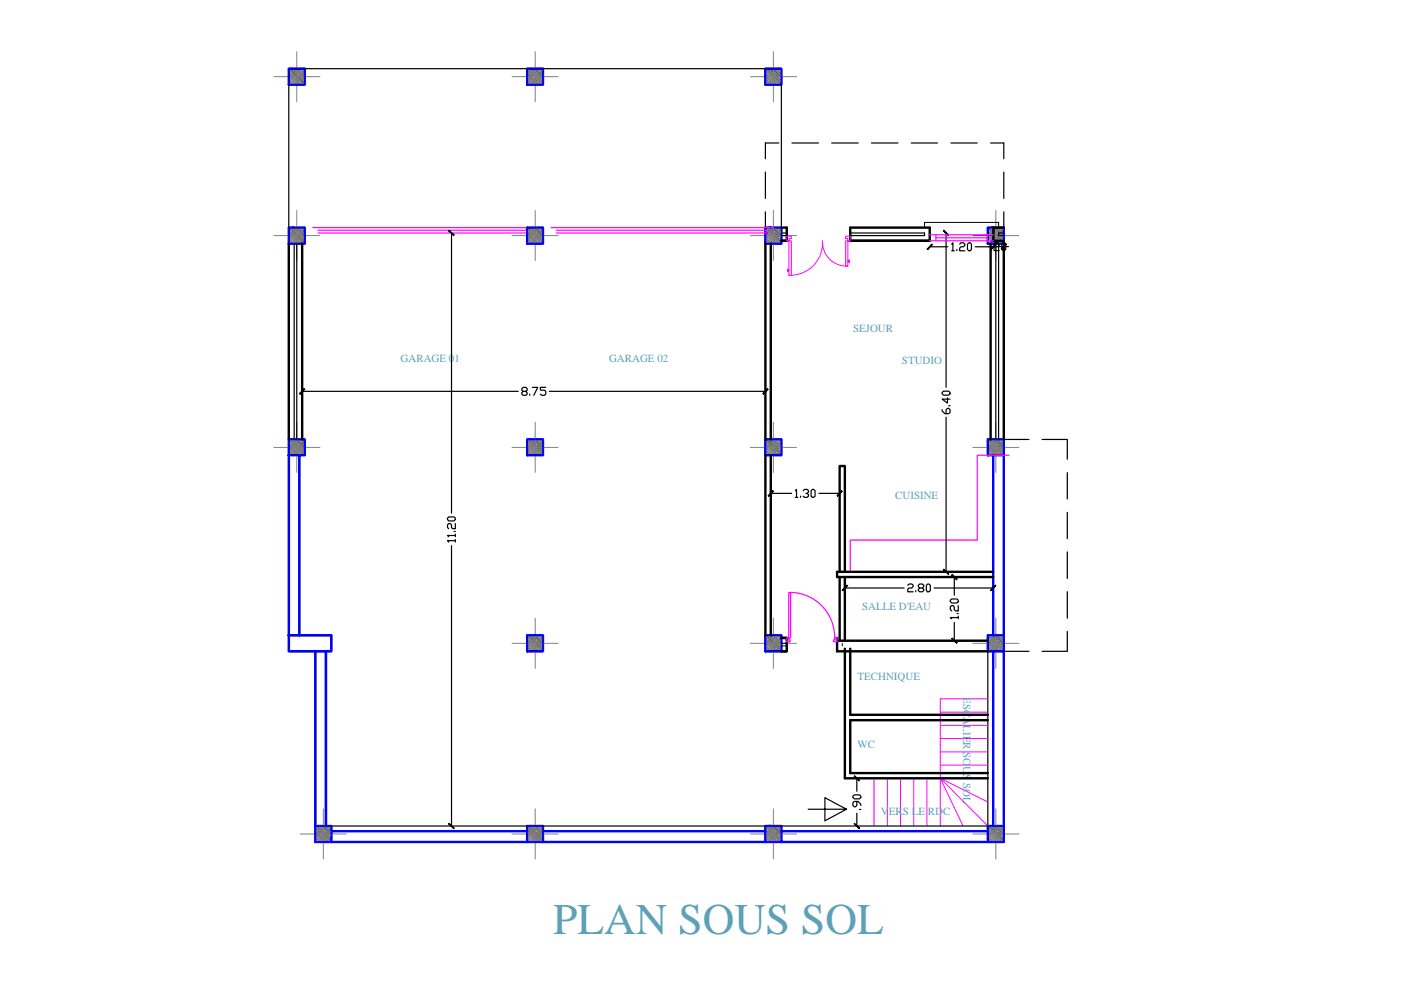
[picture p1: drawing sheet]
<svg xmlns="http://www.w3.org/2000/svg" width="297mm" height="210mm" viewBox="0 0 297 210" stroke-linecap="round" stroke-linejoin="round" font-family="sans-serif">
<defs><g id="words">
<text font-size="9.3" fill="#5ca1b8" x="117.3" y="198.1">PLAN SOUS SOL</text>
<g font-size="2.3" fill="#5ca1b8">
<text x="180.9" y="70.5">SEJOUR</text>
<text x="84.9" y="76.7">GARAGE 01</text>
<text x="129.1" y="76.7">GARAGE 02</text>
<text x="191.2" y="77.2">STUDIO</text>
<text x="189.8" y="105.8">CUISINE</text>
<text x="182.8" y="129.3">SALLE D'EAU</text>
<text x="181.8" y="144.2">TECHNIQUE</text>
<text x="204.2" y="147.8" transform="rotate(90 204.2 147.8)">ESCALIER SOUS SOL</text>
<text x="181.8" y="158.5">WC</text>
<text x="186.8" y="172.8">VERS LE RDC</text>
</g>
</g></defs>
<!-- layer: Hachure -->
<g fill="none" stroke="#000" stroke-width=".25">
<path d="M61.2 15.6l2.4 2.3M61.2 14.9l.3 .3M61.2 16.8l1.1 1.1M61.2 16.2l.7 .6M61.5 14.6l3.1 3.1M61.5 17.8l.2 .1M61.9 15.5l.6 .7M62.2 17.1l.6 .7M62.2 14.6h.1M62.5 14.9l.6 .6M62.8 14.6l1.8 1.8M62.8 16.5l.6 .6"/>
<path d="M63.4 15.9l.7 .6M63.4 14.6l.4 .3M63.8 17.4l.4 .5M64.1 14.6l.5 .6M64.1 15.2l.5 .6M64.4 16.8l.2 .3M111.8 15.6l2.3 2.3M111.8 14.9l.3 .3M111.8 16.8l1.1 1.1M111.8 16.2l.6 .6M112 14.6l3.1 3.1M112.1 17.8l.1 .1"/>
<path d="M112.4 15.5l.6 .7M112.7 14.6h.1M112.7 17.1l.6 .7M113 14.9l.6 .6M113.3 14.6l1.8 1.8M113.3 16.5l.7 .6M113.9 14.6l.4 .3M114 15.9l.6 .6M114.3 17.4l.5 .5M114.6 14.6l.5 .6M114.6 15.2l.5 .6M114.9 16.8l.2 .3"/>
<path d="M162.3 15.6l2.3 2.3M162.3 14.9l.3 .3M162.3 16.8l1.1 1.1M162.3 16.2l.6 .6M162.6 14.6l3.1 3.1M162.6 17.8l.1 .1M162.9 15.5l.6 .7M163.2 14.6h.1M163.2 17.1l.6 .7M163.5 14.9l.7 .6M163.8 14.6l1.9 1.8M163.8 16.5l.7 .6"/>
<path d="M164.5 15.9l.6 .6M164.5 14.6l.3 .3M164.8 17.4l.5 .5M165.1 14.6l.6 .6M165.1 15.2l.6 .6M165.5 16.8l.2 .3M61.2 48.6l.3 .3M61.2 49.3l2.4 2.3M61.2 50.5l1.1 1.1M61.2 49.9l.7 .6M61.5 48.3l3.1 3.1M61.5 51.4l.2 .2"/>
<path d="M61.9 49.2l.6 .7M62.2 48.3h.1M62.2 50.8l.6 .6M62.5 48.6l.6 .6M62.8 48.3l1.8 1.8M62.8 50.2l.6 .6M63.4 49.5l.7 .7M63.4 48.3l.4 .3M63.8 51.1l.4 .5M64.1 48.3l.5 .5M64.1 48.9l.5 .5M64.4 50.5l.2 .2"/>
<path d="M111.8 49.3l2.3 2.3M111.8 50.5l1.1 1.1M111.8 49.9l.6 .6M111.8 48.6l.3 .3M112 48.3l3.1 3.1M112.1 51.4l.1 .2M112.4 49.2l.6 .7M112.7 48.3h.1M112.7 50.8l.6 .6M113 48.6l.6 .6M113.3 48.3l1.8 1.8M113.3 50.2l.7 .6"/>
<path d="M113.9 48.3l.4 .3M114 49.5l.6 .7M114.3 51.1l.5 .5M114.6 48.3l.5 .5M114.6 48.9l.5 .5M114.9 50.5l.2 .2M162.3 49.3l2.3 2.3M162.3 50.5l1.1 1.1M162.3 49.9l.6 .6M162.3 48.6l.3 .3M162.6 48.3l3.1 3.1M162.6 51.4l.1 .2"/>
<path d="M162.9 49.2l.6 .7M163.2 48.3h.1M163.2 50.8l.6 .6M163.5 48.6l.7 .6M163.8 48.3l1.9 1.8M163.8 50.2l.7 .6M164.5 49.5l.6 .7M164.5 48.3l.3 .3M164.8 51.1l.5 .5M165.1 48.3l.6 .5M165.1 48.9l.6 .5M165.5 50.5l.2 .2"/>
<path d="M209.4 49.3l2.4 2.3M209.4 50.5l1.1 1.1M209.4 49.9l.7 .6M209.4 48.6l.3 .3M209.7 48.3l3.1 3.1M209.7 51.4l.2 .2M210.1 49.2l.6 .7M210.4 48.3h.1M210.4 50.8l.6 .6M210.7 48.6l.6 .6M211 48.3l1.8 1.8M211 50.2l.6 .6"/>
<path d="M211.6 49.5l.7 .7M211.6 48.3l.4 .3M212 51.1l.4 .5M212.3 48.3l.5 .5M212.3 48.9l.5 .5M212.6 50.5l.2 .2M61.2 94.2l2.4 2.3M61.2 93.5l.3 .3M61.2 95.5l1.1 1M61.2 94.8l.7 .6M61.5 93.2l3.1 3.1M61.5 96.4l.2 .1"/>
<path d="M61.9 94.1l.6 .7M62.2 93.2h.1M62.2 95.7l.6 .7M62.5 93.5l.6 .6M62.8 93.2l1.8 1.8M62.8 95.1l.6 .6M63.4 94.4l.7 .7M63.4 93.2l.4 .3M63.8 96.1l.4 .4M64.1 93.2l.5 .5M64.1 93.8l.5 .6M64.4 95.4l.2 .2"/>
<path d="M111.8 94.2l2.3 2.3M111.8 93.5l.3 .3M111.8 95.5l1.1 1M111.8 94.8l.6 .6M112 93.2l3.1 3.1M112.1 96.4l.1 .1M112.4 94.1l.6 .7M112.7 93.2h.1M112.7 95.7l.6 .7M113 93.5l.6 .6M113.3 93.2l1.8 1.8M113.3 95.1l.7 .6"/>
<path d="M113.9 93.2l.4 .3M114 94.4l.6 .7M114.3 96.1l.5 .4M114.6 93.2l.5 .5M114.6 93.8l.5 .6M114.9 95.4l.2 .2M162.3 94.2l2.3 2.3M162.3 95.5l1.1 1M162.3 93.5l.3 .3M162.3 94.8l.6 .6M162.6 93.2l3.1 3.1M162.6 96.4l.1 .1"/>
<path d="M162.9 94.1l.6 .7M163.2 93.2h.1M163.2 95.7l.6 .7M163.5 93.5l.7 .6M163.8 93.2l1.9 1.8M163.8 95.1l.7 .6M164.5 94.4l.6 .7M164.5 93.2l.3 .3M164.8 96.1l.5 .4M165.1 93.2l.6 .5M165.1 93.8l.6 .6M165.5 95.4l.2 .2"/>
<path d="M209.4 94.2l2.4 2.3M209.4 93.5l.3 .3M209.4 95.5l1.1 1M209.4 94.8l.7 .6M209.7 93.2l3.1 3.1M209.7 96.4l.2 .1M210.1 94.1l.6 .7M210.4 93.2h.1M210.4 95.7l.6 .7M210.7 93.5l.6 .6M211 93.2l1.8 1.8M211 95.1l.6 .6"/>
<path d="M211.6 94.4l.7 .7M211.6 93.2l.4 .3M212 96.1l.4 .4M212.3 93.2l.5 .5M212.3 93.8l.5 .6M212.6 95.4l.2 .2M111.8 135.7l2.3 2.4M111.8 135.1l.3 .3M111.8 137l1.1 1.1M111.8 136.4l.6 .5M112 134.7l3.1 3.1M112.1 137.9l.1 .2"/>
<path d="M112.4 135.7l.6 .6M112.7 134.7h.1M112.7 137.3l.6 .6M113 135l.6 .7M113.3 134.7l1.8 1.8M113.3 136.7l.7 .6M113.9 134.7l.4 .3M114 136l.6 .7M114.3 137.6l.5 .5M114.6 134.7l.5 .6M114.6 135.4l.5 .5M114.9 136.9l.2 .3"/>
<path d="M162.3 135.7l2.3 2.4M162.3 135.1l.3 .3M162.3 137l1.1 1.1M162.3 136.4l.6 .5M162.6 134.7l3.1 3.1M162.6 137.9l.1 .2M162.9 135.7l.6 .6M163.2 137.3l.6 .6M163.2 134.7h.1M163.5 135l.7 .7M163.8 134.7l1.9 1.8M163.8 136.7l.7 .6"/>
<path d="M164.5 136l.6 .7M164.5 134.7l.3 .3M164.8 137.6l.5 .5M165.1 134.7l.6 .6M165.1 135.4l.6 .5M165.5 136.9l.2 .3M209.4 135.7l2.4 2.4M209.4 135.1l.3 .3M209.4 137l1.1 1.1M209.4 136.4l.7 .5M209.7 134.7l3.1 3.1M209.7 137.9l.2 .2"/>
<path d="M210.1 135.7l.6 .6M210.4 137.3l.6 .6M210.4 134.7h.1M210.7 135l.6 .7M211 134.7l1.8 1.8M211 136.7l.6 .6M211.6 136l.7 .7M211.6 134.7l.4 .3M212 137.6l.4 .5M212.3 134.7l.5 .6M212.3 135.4l.5 .5M212.6 136.9l.2 .3"/>
<path d="M66.9 176.1l2.3 2.4M66.9 177.4l1.1 1.1M66.9 176.8l.6 .6M66.9 175.5l.3 .3M67.1 175.1l3.1 3.1M67.2 178.3l.1 .2M67.5 176.1l.6 .6M67.7 175.1h.1M67.8 177.7l.6 .6M68.1 175.5l.6 .6M68.4 175.1l1.8 1.9M68.4 177l.7 .7"/>
<path d="M69 175.1l.4 .4M69.1 176.4l.6 .6M69.4 178l.5 .5M69.7 175.1l.5 .6M69.7 175.8l.5 .5M70 177.4l.2 .2M111.8 176.1l2.3 2.4M111.8 177.4l1.1 1.1M111.8 176.8l.6 .6M111.8 175.5l.3 .3M112 175.1l3.1 3.1M112.1 178.3l.1 .2"/>
<path d="M112.4 176.1l.6 .6M112.7 175.1h.1M112.7 177.7l.6 .6M113 175.5l.6 .6M113.3 175.1l1.8 1.9M113.3 177l.7 .7M113.9 175.1l.4 .4M114 176.4l.6 .6M114.3 178l.5 .5M114.6 175.1l.5 .6M114.6 175.8l.5 .5M114.9 177.4l.2 .2"/>
<path d="M162.3 176.1l2.3 2.4M162.3 177.4l1.1 1.1M162.3 176.8l.6 .6M162.3 175.5l.3 .3M162.6 175.1l3.1 3.1M162.6 178.3l.1 .2M162.9 176.1l.6 .6M163.2 175.1h.1M163.2 177.7l.6 .6M163.5 175.5l.7 .6M163.8 175.1l1.9 1.9M163.8 177l.7 .7"/>
<path d="M164.5 176.4l.6 .6M164.5 175.1l.3 .4M164.8 178l.5 .5M165.1 175.1l.6 .6M165.1 175.8l.6 .5M165.5 177.4l.2 .2M209.4 176.1l2.4 2.4M209.4 177.4l1.1 1.1M209.4 176.8l.7 .6M209.4 175.5l.3 .3M209.7 175.1l3.1 3.1M209.7 178.3l.2 .2"/>
<path d="M210.1 176.1l.6 .6M210.4 175.1h.1M210.4 177.7l.6 .6M210.7 175.5l.6 .6M211 175.1l1.8 1.9M211 177l.6 .7M211.6 176.4l.7 .6M211.6 175.1l.4 .4M212 178l.4 .5M212.3 175.1l.5 .6M212.3 175.8l.5 .5M212.6 177.4l.2 .2"/>
</g>
<!-- layer: Gbeton -->
<g fill="none" stroke="#00f" stroke-width=".51">
<path d="M61.2 14.6h3.4v3.3h-3.4zM111.8 14.6h3.3v3.3h-3.3zM162.3 14.6h3.4v3.3h-3.4zM61.2 48.3h3.4v3.3h-3.4zM111.8 48.3h3.3v3.3h-3.3zM162.3 48.3h3.4v3.3h-3.4zM209.4 48.3h3.4v3.3h-3.4zM61.2 93.2h3.4v3.3h-3.4zM111.8 93.2h3.3v3.3h-3.3zM162.3 93.2h3.4v3.3h-3.4zM209.4 93.2h3.4v3.3h-3.4zM111.8 134.7h3.3v3.4h-3.3z"/>
<path d="M162.3 134.7h3.4v3.4h-3.4zM209.4 134.7h3.4v3.4h-3.4zM66.9 175.1h3.3v3.4h-3.3zM111.8 175.1h3.3v3.4h-3.3zM162.3 175.1h3.4v3.4h-3.4zM209.4 175.1h3.4v3.4h-3.4z"/>
</g>
<!-- layer: axe -->
<g fill="none" stroke="#808080" stroke-width=".21">
<path d="M58.1 16.3h9.7M62.9 11v10.6M108.6 16.3h9.7M113.5 11v10.6M159.1 16.3h9.8M164 11v10.6M58.1 50h9.7M62.9 44.6v10.6M108.6 50h9.7M113.5 44.6v10.6M159.1 50h9.8M164 44.6v10.6"/>
<path d="M206.3 50h9.7M211.1 44.6v10.6M58.1 94.9h9.7M62.9 89.5v10.7M108.6 94.9h9.7M113.5 89.5v10.7M159.1 94.9h9.8M164 89.5v10.7M206.3 94.9h9.7M211.1 89.5v10.7M108.6 136.4h9.7M113.5 131.1v10.6"/>
<path d="M159.1 136.4h9.8M164 131.1v10.6M206.3 136.4h9.7M211.1 131.1v10.6M63.6 176.8h9.8M68.6 171.5v10.6M108.6 176.8h9.7M113.5 171.5v10.6M159.1 176.8h9.8M164 171.5v10.6M206.3 176.8h9.7M211.1 171.5v10.6"/>
</g>
<!-- layer: HACH -->
<g fill="none" stroke="#808080" stroke-width=".21">
<path d="M61.2 14.6l3.4 3.3M61.2 15.3l2.7 2.6M61.2 16l2 1.9M61.2 16.7l1.3 1.2M61.2 17.4l.6 .5M61.2 14.9l3.1 3M61.2 15.5l2.4 2.4M61.2 16.3l1.7 1.6M61.2 16.9l1 1M61.2 17.7l.4 .2M61.7 14.6l2.9 2.9M61.9 14.6l2.7 2.7"/>
<path d="M62.4 14.6l2.2 2.2M62.6 14.6l2 2M63 14.6l1.6 1.5M63.3 14.6l1.3 1.3M63.7 14.6l.9 .9M64 14.6l.6 .6M64.4 14.6l.2 .2M111.8 14.6l3.3 3.3M111.8 15.3l2.6 2.6M111.8 16l1.9 1.9M111.8 16.7l1.2 1.2M111.8 17.4l.5 .5"/>
<path d="M111.8 14.9l3.1 3M111.8 15.5l2.3 2.4M111.8 16.3l1.7 1.6M111.8 16.9l1 1M111.8 17.7l.3 .2M112.2 14.6l2.9 2.9M112.5 14.6l2.6 2.7M112.9 14.6l2.2 2.2M113.1 14.6l2 2M113.6 14.6l1.5 1.5M113.8 14.6l1.3 1.3M114.3 14.6l.8 .9"/>
<path d="M114.5 14.6l.6 .6M114.9 14.6l.2 .2M162.3 14.6l3.3 3.3M162.3 15.3l2.6 2.6M162.3 16l1.9 1.9M162.3 16.7l1.2 1.2M162.3 17.4l.6 .5M162.3 14.9l3.1 3M162.3 15.5l2.4 2.4M162.3 16.3l1.7 1.6M162.3 16.9l1 1M162.3 17.7l.3 .2"/>
<path d="M162.7 14.6l3 2.9M163 14.6l2.7 2.7M163.4 14.6l2.3 2.2M163.6 14.6l2.1 2M164.1 14.6l1.6 1.5M164.4 14.6l1.3 1.3M164.8 14.6l.9 .9M165 14.6l.7 .6M165.5 14.6l.2 .2M61.2 48.3l3.4 3.3M61.2 49l2.7 2.6M61.2 49.7l2 1.9"/>
<path d="M61.2 50.4l1.3 1.2M61.2 51.1l.6 .5M61.2 48.6l3.1 3M61.2 49.2l2.4 2.4M61.2 49.9l1.7 1.7M61.2 50.6l1 1M61.2 51.3l.4 .3M61.7 48.3l2.9 2.9M61.9 48.3l2.7 2.7M62.4 48.3l2.2 2.2M62.6 48.3l2 2M63 48.3l1.6 1.5"/>
<path d="M63.3 48.3l1.3 1.3M63.7 48.3l.9 .8M64 48.3l.6 .6M64.4 48.3l.2 .1M111.8 48.3l3.3 3.3M111.8 49l2.6 2.6M111.8 49.7l1.9 1.9M111.8 50.4l1.2 1.2M111.8 51.1l.5 .5M111.8 48.6l3.1 3M111.8 49.2l2.3 2.4M111.8 49.9l1.7 1.7"/>
<path d="M111.8 50.6l1 1M111.8 51.3l.3 .3M112.2 48.3l2.9 2.9M112.5 48.3l2.6 2.7M112.9 48.3l2.2 2.2M113.1 48.3l2 2M113.6 48.3l1.5 1.5M113.8 48.3l1.3 1.3M114.3 48.3l.8 .8M114.5 48.3l.6 .6M114.9 48.3l.2 .1M162.3 48.3l3.3 3.3"/>
<path d="M162.3 49l2.6 2.6M162.3 49.7l1.9 1.9M162.3 50.4l1.2 1.2M162.3 51.1l.6 .5M162.3 48.6l3.1 3M162.3 49.2l2.4 2.4M162.3 49.9l1.7 1.7M162.3 50.6l1 1M162.3 51.3l.3 .3M162.7 48.3l3 2.9M163 48.3l2.7 2.7M163.4 48.3l2.3 2.2"/>
<path d="M163.6 48.3l2.1 2M164.1 48.3l1.6 1.5M164.4 48.3l1.3 1.3M164.8 48.3l.9 .8M165 48.3l.7 .6M165.5 48.3l.2 .1M209.4 48.3l3.4 3.3M209.4 49l2.7 2.6M209.4 49.7l2 1.9M209.4 50.4l1.3 1.2M209.4 51.1l.6 .5M209.4 48.6l3.1 3"/>
<path d="M209.4 49.2l2.5 2.4M209.4 49.9l1.8 1.7M209.4 50.6l1.1 1M209.4 51.3l.4 .3M209.9 48.3l2.9 2.9M210.1 48.3l2.7 2.7M210.6 48.3l2.2 2.2M210.8 48.3l2 2M211.3 48.3l1.5 1.5M211.5 48.3l1.3 1.3M211.9 48.3l.9 .8M212.2 48.3l.6 .6"/>
<path d="M212.7 48.3l.1 .1M61.2 93.2l3.4 3.3M61.2 93.9l2.7 2.6M61.2 94.6l2 1.9M61.2 95.3l1.3 1.2M61.2 96l.6 .5M61.2 93.5l3.1 3M61.2 94.1l2.4 2.4M61.2 94.8l1.7 1.7M61.2 95.5l1 1M61.2 96.2l.4 .3M61.7 93.2l2.9 2.9"/>
<path d="M61.9 93.2l2.7 2.7M62.4 93.2l2.2 2.2M62.6 93.2l2 2M63 93.2l1.6 1.5M63.3 93.2l1.3 1.3M63.7 93.2l.9 .8M64 93.2l.6 .6M64.4 93.2l.2 .1M111.8 93.2l3.3 3.3M111.8 93.9l2.6 2.6M111.8 94.6l1.9 1.9M111.8 95.3l1.2 1.2"/>
<path d="M111.8 96l.5 .5M111.8 93.5l3.1 3M111.8 94.1l2.3 2.4M111.8 94.8l1.7 1.7M111.8 95.5l1 1M111.8 96.2l.3 .3M112.2 93.2l2.9 2.9M112.5 93.2l2.6 2.7M112.9 93.2l2.2 2.2M113.1 93.2l2 2M113.6 93.2l1.5 1.5M113.8 93.2l1.3 1.3"/>
<path d="M114.3 93.2l.8 .8M114.5 93.2l.6 .6M114.9 93.2l.2 .1M162.3 93.2l3.3 3.3M162.3 93.9l2.6 2.6M162.3 94.6l1.9 1.9M162.3 95.3l1.2 1.2M162.3 96l.6 .5M162.3 93.5l3.1 3M162.3 94.1l2.4 2.4M162.3 94.8l1.7 1.7M162.3 95.5l1 1"/>
<path d="M162.3 96.2l.3 .3M162.7 93.2l3 2.9M163 93.2l2.7 2.7M163.4 93.2l2.3 2.2M163.6 93.2l2.1 2M164.1 93.2l1.6 1.5M164.4 93.2l1.3 1.3M164.8 93.2l.9 .8M165 93.2l.7 .6M165.5 93.2l.2 .1M209.4 93.2l3.4 3.3M209.4 93.9l2.7 2.6"/>
<path d="M209.4 94.6l2 1.9M209.4 95.3l1.3 1.2M209.4 96l.6 .5M209.4 93.5l3.1 3M209.4 94.1l2.5 2.4M209.4 94.8l1.8 1.7M209.4 95.5l1.1 1M209.4 96.2l.4 .3M209.9 93.2l2.9 2.9M210.1 93.2l2.7 2.7M210.6 93.2l2.2 2.2M210.8 93.2l2 2"/>
<path d="M211.3 93.2l1.5 1.5M211.5 93.2l1.3 1.3M211.9 93.2l.9 .8M212.2 93.2l.6 .6M212.7 93.2l.1 .1M111.8 134.7l3.3 3.4M111.8 135.4l2.6 2.7M111.8 136.1l1.9 2M111.8 136.8l1.2 1.3M111.8 137.5l.5 .6M111.8 135l3.1 3.1M111.8 135.7l2.3 2.4"/>
<path d="M111.8 136.4l1.7 1.7M111.8 137.1l1 1M111.8 137.8l.3 .3M112.2 134.7l2.9 3M112.5 134.7l2.6 2.7M112.9 134.7l2.2 2.3M113.1 134.7l2 2M113.6 134.7l1.5 1.6M113.8 134.7l1.3 1.3M114.3 134.7l.8 .9M114.5 134.7l.6 .6M114.9 134.7l.2 .2"/>
<path d="M162.3 134.7l3.3 3.4M162.3 135.4l2.6 2.7M162.3 136.1l1.9 2M162.3 136.8l1.2 1.3M162.3 137.5l.6 .6M162.3 135l3.1 3.1M162.3 135.7l2.4 2.4M162.3 136.4l1.7 1.7M162.3 137.1l1 1M162.3 137.8l.3 .3M162.7 134.7l3 3M163 134.7l2.7 2.7"/>
<path d="M163.4 134.7l2.3 2.3M163.6 134.7l2.1 2M164.1 134.7l1.6 1.6M164.4 134.7l1.3 1.3M164.8 134.7l.9 .9M165 134.7l.7 .6M165.5 134.7l.2 .2M209.4 134.7l3.4 3.4M209.4 135.4l2.7 2.7M209.4 136.1l2 2M209.4 136.8l1.3 1.3M209.4 137.5l.6 .6"/>
<path d="M209.4 135l3.1 3.1M209.4 135.7l2.5 2.4M209.4 136.4l1.8 1.7M209.4 137.1l1.1 1M209.4 137.8l.4 .3M209.9 134.7l2.9 3M210.1 134.7l2.7 2.7M210.6 134.7l2.2 2.3M210.8 134.7l2 2M211.3 134.7l1.5 1.6M211.5 134.7l1.3 1.3M211.9 134.7l.9 .9"/>
<path d="M212.2 134.7l.6 .6M212.7 134.7l.1 .2M66.9 175.2l3.3 3.3M66.9 175.9l2.6 2.6M66.9 176.6l1.9 1.9M66.9 177.2l1.2 1.3M66.9 177.9l.5 .6M66.9 175.4l3 3.1M66.9 176.1l2.4 2.4M66.9 176.8l1.7 1.7M66.9 177.5l1 1M66.9 178.2l.3 .3"/>
<path d="M67.3 175.1l2.9 3M67.5 175.1l2.7 2.7M68 175.1l2.2 2.3M68.2 175.1l2 2.1M68.7 175.1l1.5 1.6M68.9 175.1l1.3 1.3M69.4 175.1l.8 .9M69.6 175.1l.6 .7M70 175.1l.2 .2M111.8 175.2l3.3 3.3M111.8 175.9l2.6 2.6M111.8 176.6l1.9 1.9"/>
<path d="M111.8 177.2l1.2 1.3M111.8 177.9l.5 .6M111.8 175.4l3.1 3.1M111.8 176.1l2.3 2.4M111.8 176.8l1.7 1.7M111.8 177.5l1 1M111.8 178.2l.3 .3M112.2 175.1l2.9 3M112.5 175.1l2.6 2.7M112.9 175.1l2.2 2.3M113.1 175.1l2 2.1M113.6 175.1l1.5 1.6"/>
<path d="M113.8 175.1l1.3 1.3M114.3 175.1l.8 .9M114.5 175.1l.6 .7M114.9 175.1l.2 .2M162.3 175.2l3.3 3.3M162.3 175.9l2.6 2.6M162.3 176.6l1.9 1.9M162.3 177.2l1.2 1.3M162.3 177.9l.6 .6M162.3 175.4l3.1 3.1M162.3 176.1l2.4 2.4M162.3 176.8l1.7 1.7"/>
<path d="M162.3 177.5l1 1M162.3 178.2l.3 .3M162.7 175.1l3 3M163 175.1l2.7 2.7M163.4 175.1l2.3 2.3M163.6 175.1l2.1 2.1M164.1 175.1l1.6 1.6M164.4 175.1l1.3 1.3M164.8 175.1l.9 .9M165 175.1l.7 .7M165.5 175.1l.2 .2M209.4 175.2l3.4 3.3"/>
<path d="M209.4 175.9l2.7 2.6M209.4 176.6l2 1.9M209.4 177.2l1.3 1.3M209.4 177.9l.6 .6M209.4 175.4l3.1 3.1M209.4 176.1l2.5 2.4M209.4 176.8l1.8 1.7M209.4 177.5l1.1 1M209.4 178.2l.4 .3M209.9 175.1l2.9 3M210.1 175.1l2.7 2.7M210.6 175.1l2.2 2.3"/>
<path d="M210.8 175.1l2 2.1M211.3 175.1l1.5 1.6M211.5 175.1l1.3 1.3M211.9 175.1l.9 .9M212.2 175.1l.6 .7M212.7 175.1l.1 .2"/>
</g>
<!-- layer: 0 -->
<g fill="none" stroke="#000" stroke-width=".25">
<path d="M64.6 14.6h-3.4v3.3h3.4M115.1 14.6h-3.3v3.3h3.3M165.7 14.6h-3.4v3.3h3.4M162.3 30.3h2.8M167.9 30.3h5.6M176.3 30.3h5.7M184.8 30.3h5.6M193.2 30.3h5.6M201.6 30.3h5.6M210 30.3h2.8M62.4 51.6v41.6M62.9 51.6v41.6"/>
<path d="M64.6 48.3h-3.4v3.3h3.4M115.1 48.3h-3.3v3.3h3.3M165.7 48.3h-3.4v3.3h3.4M165.7 49.4h1.1M165.7 50h1.1M180.3 49.4h15.7v.6h-15.7M211.1 51.6v41.6M211.7 51.6v41.6M212.8 48.3h-3.4v3.3h3.4M212.8 49.4h-1.1v.6h1.1M64.6 93.2h-3.4v3.3h3.4M115.1 93.2h-3.3v3.3h3.3"/>
<path d="M165.7 93.2h-3.4v3.3h3.4M212.8 93.2h-3.4v3.3h3.4M115.1 134.7h-3.3v3.4h3.3M165.7 134.7h-3.4v3.4h3.4M212.8 134.7h-3.4v3.4h3.4M70.2 175.1h-3.3v3.4h3.3M115.1 175.1h-3.3v3.4h3.3M165.7 175.1h-3.4v3.4h3.4M212.8 175.1h-3.4v3.4h3.4"/>
</g>
<g fill="none" stroke="#00f" stroke-width=".38">
<path d="M61.2 14.6h3.4v3.3h-3.4zM111.8 14.6h3.3v3.3h-3.3zM162.3 14.6h3.4v3.3h-3.4zM61.2 48.3h3.4v3.3h-3.4zM111.8 48.3h3.3v3.3h-3.3zM162.3 48.3h3.4v3.3h-3.4zM209.4 48.3h3.4v3.3h-3.4zM61.2 93.2h3.4v3.3h-3.4zM111.8 93.2h3.3v3.3h-3.3zM162.3 93.2h3.4v3.3h-3.4zM209.4 93.2h3.4v3.3h-3.4zM111.8 134.7h3.3v3.4h-3.3z"/>
<path d="M162.3 134.7h3.4v3.4h-3.4zM209.4 134.7h3.4v3.4h-3.4zM66.9 175.1h3.3v3.4h-3.3zM111.8 175.1h3.3v3.4h-3.3zM162.3 175.1h3.4v3.4h-3.4zM209.4 175.1h3.4v3.4h-3.4z"/>
</g>
<!-- layer: POTEAUX -->
<path d="M210.6 96.5v38.2M212.8 96.5v38.2M210.6 138.1v37M212.8 138.1v37M70.2 178.5h41.6M70.2 176.2h41.6M115.1 178.5h47.2M115.1 176.2h47.2M165.7 178.5h43.7M165.7 176.2h43.7" fill="none" stroke="#00f" stroke-width=".51"/>
<!-- layer: 0 -->
<path d="M66.3 48.3h47.2M67.4 49.4h44.9M67.4 48.8h44.9M116.8 48.3h47.2M118 49.4h44.9M118 48.8h44.9M197.1 51.1h13.5M197.1 49.8h13.5M198.4 49.8v1.3M198.4 50.4h10.9M209.3 49.8v1.3" fill="none" stroke="#f0f" stroke-width=".25"/>
<g fill="none" stroke="#000" stroke-width=".51">
<path d="M61.2 51.6v41.6M165.7 51.1h1.1M197.1 48.3v2.8h-16.8M210 51.6v41.6M210.6 48.3v2.8h-.1M166.8 135.3h-1.1h1.1v2.8h-1.1h1.1M177.5 135.3v2.8h31.9M177.5 135.8h31.9M210.6 121.2h-33.1v1.1M180.3 152.7h29.1M180.3 151.6h29.1M179.1 165h30.3"/>
<path d="M180.3 163.9h29.1"/>
</g>
<!-- layer: CADRES -->
<path d="M214 96.5h-6.8v18h-26.9v6.7M167.2 125.6h.4v9.7h-.8v.8h.7v-.4h-.3zM167.6 125.6a9.5 9.5 0 0 1 9.4 9.6M177 135.3h.5v.8h-.8v-.4h.3z" fill="none" stroke="#f0f" stroke-width=".25"/>
<!-- layer: POINTS -->
<g fill="none" stroke="#000" stroke-width=".25">
<path d="M61.2 17.9v30.4M64.6 14.6h47.2M115.1 14.6h47.2M165.7 17.9v30.4M162.3 30.3v3.4M162.3 36.5v5.6M212.8 30.3v3.4M212.8 36.5v5.6M95.7 49.4v59.4M162.3 44.9v3.4M197.1 52.3h3.9M200.6 49.4v32.7"/>
<path d="M201.8 51.8l.2-.3v1.7M201.8 53.2h.5M202.9 52.9v.3M203.5 51.8l.2-.3h.6l.3 .3v.2l-.3 .3h-.6l-.2 .3v.6h1.1M205.1 51.8l.3-.3h.3l.3 .3v1.1l-.3 .3h-.3l-.3-.3zM206.8 52.3h3.8M209.6 52.3h4.2M210.2 52.8v.3M210.7 51.7l.3-.3h.6l.3 .3v.3l-.3 .3h-.6l-.3 .2v.6h1.2M212.4 51.7l.3-.3h.3l.2 .3v1.1l-.2 .3h-.3l-.3-.3zM212.8 44.9v3.4M64.1 83h45.8"/>
<path d="M110.9 83l-.3-.3v-.3l.3-.3h.6l.3 .3v.3l-.3 .3h-.6l-.3 .3v.3l.3 .2h.6l.3-.2v-.3l-.3-.3M112.3 83.6v.2M112.9 82.1h1.1l-.8 1.7M115.7 82.1h-1.1v.6h.8l.3 .3v.6l-.3 .2h-.5l-.3-.2M116.5 83h45.8M199.7 86.9v.2l.6 .6h.8l.3-.3v-.5l-.3-.3h-.2l-.3 .3v.8M199.7 83.2l.3-.3h1.1l.3 .3v.3l-.3 .3h-1.1l-.3-.3zM200.6 88.5v32.7M200.9 84.3v1.2l-1.2-.9h1.7M201.1 86h.3M212.8 93.2h5.4M221 93.2h5.3v4.2"/>
<path d="M95.1 109.6h1.2l.2 .3v.3l-.2 .2h-1.2l-.2-.2v-.3zM95.7 115.7v59.4M96.3 112.7h.2M96.5 114.6h-1.6l.2 .3M96.5 113.5h-1.6l.2 .3M96.5 111v1.1h-.5l-.3-.3v-.5l-.3-.3h-.3l-.2 .3v.5l.2 .3M96.5 113.2v.6M96.5 114.4v.5M163.4 104.6h4.4M168.6 104.1l.3-.3v1.7M168.6 105.5h.6M169.7 105.2v.3"/>
<path d="M170.3 104.1l.3-.3h.5l.3 .3v.3l-.3 .2h-.2M171.1 104.6l.3 .3v.3l-.3 .3h-.5l-.3-.3M172 104.1l.3-.3h.2l.3 .3v1.1l-.3 .3h-.2l-.3-.3zM173.6 104.6h4.4M226.3 100.2v5.6M226.3 108.6v5.6M226.3 117v5.6M61.2 134.7v3.4M179.1 124.7h12.6M192.5 124.1l.3-.3h.5l.3 .3v.3l-.3 .3h-.5l-.3 .2v.6h1.1M194.2 125.2v.3M195 124.7l-.3-.3v-.3l.3-.3h.6l.2 .3v.3l-.2 .3h-.6l-.3 .2v.3l.3 .3h.6l.2-.3v-.3l-.2-.2"/>
<path d="M196.4 124.1l.3-.3h.2l.3 .3v1.1l-.3 .3h-.2l-.3-.3zM198 124.7h12.6M201.5 127.3l.3-.3h1.1l.3 .3v.3l-.3 .2h-1.1l-.3-.2zM202.3 122.3v3.9M202.3 132v3.8M202.9 130.1h.3M203.2 130.9h-1.7l.3 .3M203.2 128.4v1.1h-.6l-.3-.3v-.5l-.2-.3h-.3l-.3 .3v.5l.3 .3M203.2 130.6v.6M209.4 138.1v37h-43.7M212.8 138.1h5.4M226.3 125.4v5.7"/>
<path d="M226.3 133.9v4.2h-5.3M70.2 175.1h41.6M115.1 175.1h47.2M171.3 171.6h8.2l-4.6-2.5v4.9l4.6-2.4M180.8 168.8l.3-.3h1.1l.3 .3v.3l-.3 .3h-1.1l-.3-.3zM181.7 169.9v.9l-.3 .3h-.3l-.3-.3v-.6l.3-.3h.8l.6 .6v.3M181.7 165v2.8M181.7 172.4v2.7M182.2 171.6h.3"/>
</g>
<g fill="none" stroke="#f0f" stroke-width=".21">
<path d="M199.4 151h10M199.4 153.8h10M199.4 156.6h10M199.4 159.4h10M209.4 148.2h-10v26.9M185.3 165v10.1M188.1 165v10.1M190.9 165v10.1M196.5 165v10.1M199.4 162.2h10M199.4 165l10 10.1M199.4 165l4.8 10.1"/>
<path d="M199.4 165l10 5.1M209.4 165h-15.7v10.1"/>
</g>
<!-- layer: POTEAUX -->
<path d="M61.2 96.5v38.2M63.5 96.5v38.2M61.2 134.7h9v3.4h-9zM66.9 138.1v37M69.1 138.1v37" fill="none" stroke="#00f" stroke-width=".55"/>
<path d="M196 48.3v-1.1h15.7v1.1M165.7 136.4h1.1M165.7 136.9h1.1M178.6 136.4v.5" fill="none" stroke="#000" stroke-width=".21"/>
<!-- layer: Beton -->
<g fill="none" stroke="#000" stroke-width=".51">
<path d="M64.1 51.6v41.6M162.3 51.6v41.6M163.4 51.6v41.6M165.7 48.3h1.1v2.8h-1.1M197.1 48.3h-16.8v2.8h16.8M210.6 48.3h2.2M210.6 51.1h2.2M212.8 51.6v41.6M162.3 96.5v38.2M163.4 96.5v38.2M177.5 122.3h33.1M178 121.2v-22.4h1.1v22.4"/>
<path d="M178 122.3v13.5M179.1 122.3v13.5M179.1 137.5v27.5M180.3 137.5v14.1M180.3 152.7v11.2"/>
</g>
<!-- layer: 0 -->
<g fill="#000" stroke="#000" stroke-width=".21">
<path d="M95.1 48.9l1.1 1.1 .1-.2zM95.1 48.9l.2-.1 1 1z"/>
<path d="M197.6 51.8l-.9 1.1 1-1zM197.6 51.8l-.9 1.1-.1-.1z"/>
<path d="M200 48.9l1.1 1.1v-.2zM200.1 48.8l1 1-1.1-.9z"/>
<path d="M210 52.7l.2 .1 .8-1.1zM211 51.7l.2 .1-1 1z"/>
<path d="M210 52.8l.2 .1 .8-1.1zM211 51.8l.2 .1-1 1z"/>
<path d="M213.3 51.7l-.9 1.1 1-1zM213.3 51.7l-.9 1.1-.1-.1z"/>
<path d="M64.5 82.4l-.9 1.2 1-1zM64.5 82.4l-.9 1.2-.1-.2z"/>
<path d="M161.7 83.4l.2 .2 .8-1.2zM162.7 82.4l.2 .2-1 1z"/>
<path d="M163.9 104.1l-.9 1.1 1-1zM163.9 104.1l-.9 1.1-.1-.1z"/>
<path d="M178.4 104.1l-.9 1 .1 .1zM178.4 104.1l.2 .1-1 1z"/>
<path d="M179.6 124.1l-.9 1.1 1-1zM179.6 124.1l-.9 1.1-.1-.1z"/>
<path d="M200.1 120.7l-.1 .1 1.1 .9zM200 120.8l1.1 .9v.1z"/>
<path d="M201.8 135.4l1.1 .9-1-1zM201.8 135.4l1.1 .9-.1 .1z"/>
<path d="M201.8 121.9l1 1 .1-.1zM201.8 121.9l.1-.1 1 1z"/>
<path d="M210 125.1l.1 .1 .9-1.1zM211 124.1l.1 .1-1 1z"/>
<path d="M95.1 174.7l1.2 .9-1-1zM95.1 174.7l1.2 .9-.1 .1z"/>
<path d="M181.2 174.6l-.1 .1 1.1 .9zM181.1 174.7l1.1 .9-.1 .1z"/>
<path d="M181.1 164.6l1 1 .1-.1zM181.2 164.5l1 1-1.1-.9z"/>
</g>
<!-- layer: BOISERIE -->
<g fill="none" stroke="#f0f" stroke-width=".21">
<path d="M166.8 50.1h1v.5h-.5v.5h-.5zM167.3 51.1h.5v7.3h-.5zM167.3 57.2h-.2l-.1-.2v.6l.1-.2h.2h-.2M179.3 50.1h1v1h-.5v-.5h-.5zM179.3 51.1h.5v5.3h-.5zM179.8 55.3h.2l.1-.2v.6l-.1-.2h-.2h.2M179.8 56.4a5.1 5.1 0 0 1-5.4-5.3 6.8 6.8 0 0 1-6.6 7.3"/>
<circle cx="167.2" cy="51.1" r=".06"/>
<circle cx="179.8" cy="51.1" r=".06"/>
</g>
<use href="#words"/>
</svg>
